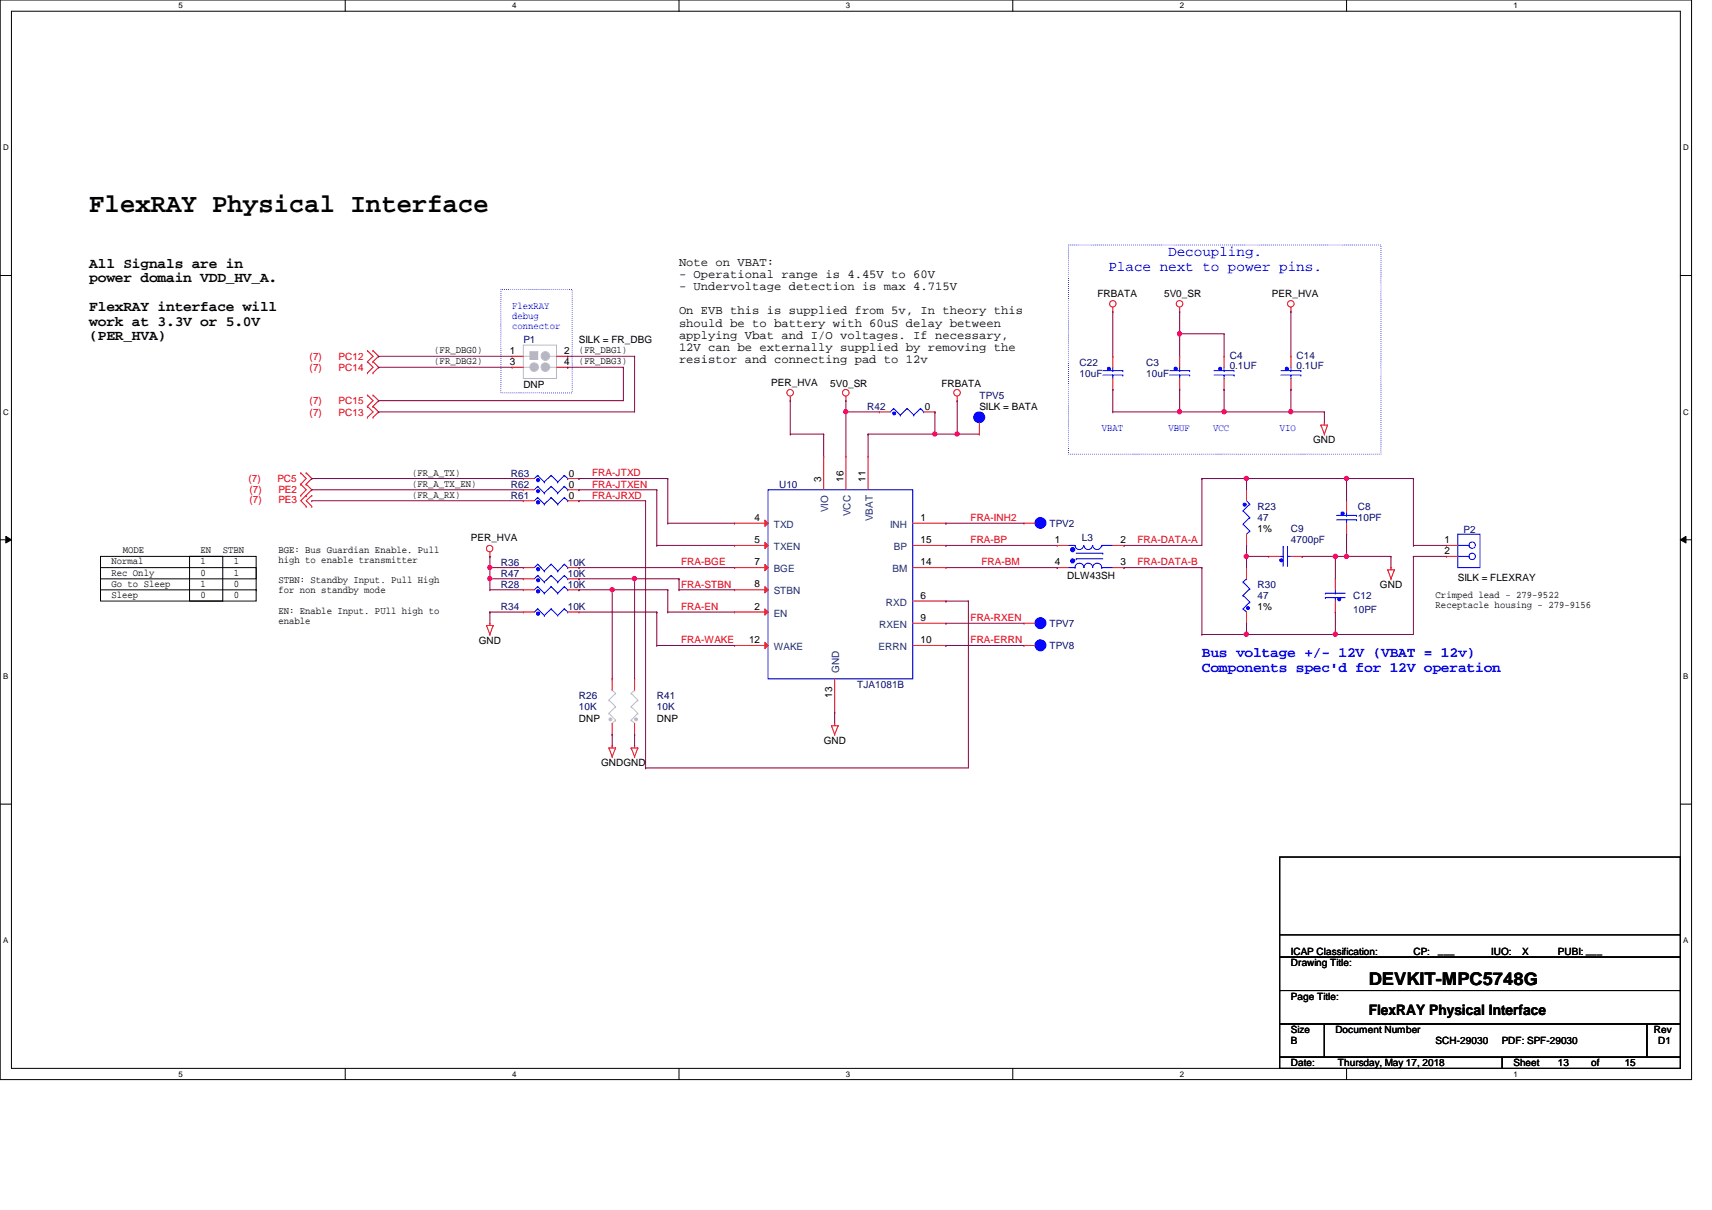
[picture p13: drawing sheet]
<svg xmlns="http://www.w3.org/2000/svg" width="297mm" height="210mm" viewBox="0 0 297 210" stroke-linecap="round" stroke-linejoin="round" font-family="sans-serif">
<defs><g id="words">
<text font-size="4.6" x="15.5" y="36.7">FlexRAY Physical Interface</text>
<text font-size="3" x="237.5" y="170.8">DEVKIT-MPC5748G</text>
<g font-size="2.5">
<text x="15.5" y="46.5">All Signals are in</text>
<text x="15.5" y="49">power domain VDD_HV_A.</text>
<text x="15.5" y="54">FlexRAY interface will</text>
<text x="15.5" y="56.5">work at 3.3V or 5.0V</text>
<text x="15.5" y="59">(PER_HVA)</text>
<text x="237.5" y="176.1">FlexRAY Physical Interface</text>
</g>
<g font-size="2.5" fill="#00f">
<text x="192.3" y="47">Place next to power pins.</text>
<text x="202.7" y="44.5">Decoupling.</text>
<text x="208.5" y="114">Bus voltage +/- 12V (VBAT = 12v)</text>
<text x="208.5" y="116.5">Components spec'd for 12V operation</text>
</g>
<g font-size="2.1">
<text x="117.8" y="46.1">Note on VBAT:</text>
<text x="117.8" y="48.2">- Operational range is 4.45V to 60V</text>
<text x="117.8" y="50.3">- Undervoltage detection is max 4.715V</text>
<text x="117.8" y="54.5">On EVB this is supplied from 5v, In theory this</text>
<text x="117.8" y="56.6">should be to battery with 60uS delay between</text>
<text x="117.8" y="58.8">applying Vbat and I/O voltages. If necessary,</text>
<text x="117.8" y="60.9">12V can be externally supplied by removing the</text>
<text x="117.8" y="63">resistor and connecting pad to 12v</text>
</g>
<g font-size="1.7" fill="#00f">
<text x="88.9" y="53.6">FlexRAY</text>
<text x="88.9" y="55.3">debug</text>
<text x="88.9" y="57">connector</text>
<text x="191.2" y="74.8">VBAT</text>
<text x="202.7" y="74.8">VBUF</text>
<text x="210.5" y="74.8">VCC</text>
<text x="222" y="74.8">VIO</text>
</g>
<g font-size="1.7">
<text x="190.4" y="51.6">FRBATA</text>
<text x="202" y="51.6">5V0_SR</text>
<text x="220.7" y="51.4">PER_HVA</text>
<text x="100.5" y="59.5">SILK = FR_DBG</text>
<text x="75.4" y="61.3">(FR_DBG0)</text>
<text x="75.4" y="63.2">(FR_DBG2)</text>
<text x="88.5" y="61.4">1</text>
<text x="88.5" y="63.3">3</text>
<text x="97.9" y="61.4">2</text>
<text x="97.9" y="63.3">4</text>
<text x="100.5" y="61.3">(FR_DBG1)</text>
<text x="100.5" y="63.2">(FR_DBG3)</text>
<text x="90.8" y="67.3">DNP</text>
<text x="133.8" y="66.9">PER_HVA</text>
<text x="144.1" y="67.1">5V0_SR</text>
<text x="160.5" y="71.1">0</text>
<text x="163.4" y="67.1">FRBATA</text>
<text x="169.9" y="71.1">SILK = BATA</text>
<text x="227.8" y="76.9">GND</text>
<text x="71.5" y="82.5">(FR_A_TX)</text>
<text x="98.7" y="82.7">0</text>
<text x="142.5" y="83.6" transform="rotate(-90 142.5 83.6)">3</text>
<text x="146.3" y="83.6" transform="rotate(-90 146.3 83.6)">16</text>
<text x="150.2" y="83.6" transform="rotate(-90 150.2 83.6)">11</text>
<text x="71.5" y="86.4">(FR_A_RX)</text>
<text x="71.5" y="84.4">(FR_A_TX_EN)</text>
<text x="98.7" y="84.6">0</text>
<text x="98.7" y="86.6">0</text>
<text x="81.7" y="93.9">PER_HVA</text>
<text x="130.9" y="90.3">4</text>
<text x="130.9" y="94.2">5</text>
<text x="159.7" y="90.3">1</text>
<text x="159.7" y="94.2">15</text>
<text x="183" y="94.2">1</text>
<text x="194.4" y="94.2">2</text>
<text x="218.2" y="92.4">1%</text>
<text x="250.6" y="94.2">1</text>
<text x="19.3" y="97.9">Normal</text>
<text x="19.3" y="101.8">Go to Sleep</text>
<text x="19.3" y="99.9">Rec Only</text>
<text x="21.3" y="96">MODE</text>
<text x="34.8" y="99.9">0</text>
<text x="34.8" y="96">EN</text>
<text x="34.8" y="97.9">1</text>
<text x="34.8" y="101.8">1</text>
<text x="38.6" y="96">STBN</text>
<text x="40.6" y="99.9">1</text>
<text x="40.6" y="97.9">1</text>
<text x="40.6" y="101.8">0</text>
<text x="48.3" y="96">BGE: Bus Guardian Enable. Pull</text>
<text x="48.3" y="97.7">high to enable transmitter</text>
<text x="48.3" y="101.2">STBN: Standby Input. Pull High</text>
<text x="130.9" y="98">7</text>
<text x="130.9" y="101.9">8</text>
<text x="159.7" y="98">14</text>
<text x="183" y="98">4</text>
<text x="185.2" y="100.5">DLW43SH</text>
<text x="194.4" y="98">3</text>
<text x="250.6" y="96.1">2</text>
<text x="252.9" y="100.8">SILK = FLEXRAY</text>
<text x="19.3" y="103.7">Sleep</text>
<text x="34.8" y="103.7">0</text>
<text x="40.6" y="103.7">0</text>
<text x="48.3" y="103">for non standby mode</text>
<text x="48.3" y="106.4">EN: Enable Input. PUll high to</text>
<text x="130.9" y="105.7">2</text>
<text x="159.7" y="103.8">6</text>
<text x="159.7" y="107.7">9</text>
<text x="218.2" y="105.9">1%</text>
<text x="239.4" y="102">GND</text>
<text x="249.1" y="103.7">Crimped lead - 279-9522</text>
<text x="249.1" y="105.5">Receptacle housing - 279-9156</text>
<text x="48.3" y="108.2">enable</text>
<text x="83.1" y="111.7">GND</text>
<text x="130" y="111.5">12</text>
<text x="159.7" y="111.5">10</text>
<text x="100.5" y="125.2">DNP</text>
<text x="114" y="125.2">DNP</text>
<text x="144.4" y="121.1" transform="rotate(-90 144.4 121.1)">13</text>
<text x="142.9" y="129">GND</text>
<text x="104.3" y="132.9">GNDGND</text>
<text x="224" y="167.6">Drawing Title:</text>
<text x="224" y="165.7">ICAP Classification:</text>
<text x="245.2" y="165.7">CP:</text>
<text x="249.5" y="165.5">___</text>
<text x="258.7" y="165.7">IUO:</text>
<text x="264.1" y="165.7">X</text>
<text x="270.3" y="165.7">PUBI: ___</text>
<text x="224" y="173.4">Page Title:</text>
<text x="224" y="179.2">Size</text>
<text x="231.7" y="179.2">Document Number</text>
<text x="286.9" y="179.2">Rev</text>
<text x="224" y="185">Date:</text>
<text x="224" y="181.1">B</text>
<text x="232.1" y="185">Thursday, May 17, 2018</text>
<text x="249.1" y="181.1">SCH-29030</text>
<text x="260.6" y="181.1">PDF: SPF-29030</text>
<text x="262.6" y="185">Sheet</text>
<text x="270.3" y="185">13</text>
<text x="276.1" y="185">of</text>
<text x="281.9" y="185">15</text>
<text x="287.7" y="181.1">D1</text>
</g>
<g font-size="1.7" fill="#000080">
<text x="90.8" y="59.5">P1</text>
<text x="187.3" y="63.4">C22</text>
<text x="187.3" y="65.3">10uF</text>
<text x="198.9" y="63.4">C3</text>
<text x="198.9" y="65.3">10uF</text>
<text x="213.4" y="62.2">C4</text>
<text x="213.4" y="64">0.1UF</text>
<text x="225" y="62.2">C14</text>
<text x="225" y="64">0.1UF</text>
<text x="150.4" y="71.1">R42</text>
<text x="169.9" y="69.2">TPV5</text>
<text x="88.6" y="82.7">R63</text>
<text x="88.6" y="84.6">R62</text>
<text x="88.6" y="86.6">R61</text>
<text x="135.2" y="84.6">U10</text>
<text x="218.2" y="88.5">R23</text>
<text x="235.6" y="88.5">C8</text>
<text x="182.1" y="91.4">TPV2</text>
<text x="187.7" y="93.9">L3</text>
<text x="218.2" y="90.4">47</text>
<text x="224" y="92.4">C9</text>
<text x="224" y="94.3">4700pF</text>
<text x="235.6" y="90.4">10PF</text>
<text x="253.9" y="92.5">P2</text>
<text x="86.9" y="100.1">R47</text>
<text x="86.9" y="98.1">R36</text>
<text x="98.5" y="100.1">10K</text>
<text x="98.5" y="98.1">10K</text>
<text x="86.9" y="105.9">R34</text>
<text x="86.9" y="102">R28</text>
<text x="98.5" y="105.9">10K</text>
<text x="98.5" y="102">10K</text>
<text x="218.2" y="102">R30</text>
<text x="218.2" y="103.9">47</text>
<text x="234.8" y="103.9">C12</text>
<text x="234.8" y="106.3">10PF</text>
<text x="182.1" y="112.6">TPV8</text>
<text x="182.1" y="108.8">TPV7</text>
<text x="148.7" y="119.4">TJA1081B</text>
<text x="100.5" y="121.3">R26</text>
<text x="100.5" y="123.2">10K</text>
<text x="114" y="121.3">R41</text>
<text x="114" y="123.2">10K</text>
</g>
<g font-size="1.7" fill="#f00">
<text x="53.7" y="62.4">(7)</text>
<text x="53.7" y="64.3">(7)</text>
<text x="58.8" y="62.4">PC12</text>
<text x="58.8" y="64.3">PC14</text>
<text x="53.7" y="70.1">(7)</text>
<text x="58.8" y="70.1">PC15</text>
<text x="53.7" y="72.1">(7)</text>
<text x="58.8" y="72.1">PC13</text>
<text x="43.1" y="83.7">(7)</text>
<text x="48.1" y="83.7">PC5</text>
<text x="102.7" y="82.6">FRA-JTXD</text>
<text x="43.3" y="85.6">(7)</text>
<text x="43.3" y="87.3">(7)</text>
<text x="48.3" y="85.6">PE2</text>
<text x="48.3" y="87.3">PE3</text>
<text x="102.7" y="86.5">FRA-JRXD</text>
<text x="102.7" y="84.6">FRA-JTXEN</text>
<text x="168.4" y="94.2">FRA-BP</text>
<text x="168.4" y="90.4">FRA-INH2</text>
<text x="197.4" y="94.2">FRA-DATA-A</text>
<text x="118.2" y="98.1">FRA-BGE</text>
<text x="118.2" y="101.9">FRA-STBN</text>
<text x="170.3" y="98.1">FRA-BM</text>
<text x="197.4" y="98.1">FRA-DATA-B</text>
<text x="118.2" y="105.8">FRA-EN</text>
<text x="168.4" y="107.7">FRA-RXEN</text>
<text x="118.2" y="111.6">FRA-WAKE</text>
<text x="168.4" y="111.6">FRA-ERRN</text>
</g>
<g font-size="1.7" fill="#004080">
<text x="143.7" y="88.9" transform="rotate(-90 143.7 88.9)">VIO</text>
<text x="147.6" y="89.5" transform="rotate(-90 147.6 89.5)">VCC</text>
<text x="134.2" y="91.6">TXD</text>
<text x="134.2" y="95.4">TXEN</text>
<text x="151.4" y="90.4" transform="rotate(-90 151.4 90.4)">VBAT</text>
<text x="154.4" y="91.6">INH</text>
<text x="155.1" y="95.4">BP</text>
<text x="134.2" y="99.3">BGE</text>
<text x="154.9" y="99.3">BM</text>
<text x="134.2" y="107">EN</text>
<text x="134.2" y="103.1">STBN</text>
<text x="153.7" y="105.1">RXD</text>
<text x="134.2" y="112.8">WAKE</text>
<text x="152.4" y="112.8">ERRN</text>
<text x="152.6" y="108.9">RXEN</text>
<text x="145.6" y="116.8" transform="rotate(-90 145.6 116.8)">GND</text>
</g>
<g font-size="1.4">
<text x="30.9" y="1.4">5</text>
<text x="88.9" y="1.4">4</text>
<text x="146.8" y="1.4">3</text>
<text x="204.7" y="1.4">2</text>
<text x="262.6" y="1.4">1</text>
<text x=".5" y="26.1">D</text>
<text x="292.1" y="26.1">D</text>
<text x=".5" y="71.9">C</text>
<text x="292.1" y="71.9">C</text>
<text x=".5" y="117.8">B</text>
<text x="292.1" y="117.8">B</text>
<text x=".5" y="163.6">A</text>
<text x="292.1" y="163.6">A</text>
<text x="30.9" y="186.8">5</text>
<text x="88.9" y="186.8">4</text>
<text x="146.8" y="186.8">3</text>
<text x="204.7" y="186.8">2</text>
<text x="262.6" y="186.8">1</text>
</g>
</g></defs>
<path d="M0 0h293.5v187.3h-293.5zM2 1.9h289.5v183.4h-289.5z" fill="none" stroke="#000" stroke-width=".17"/>
<g fill="#fff">
<path d="M30.9 .2h.8v1.5h-.8z"/>
<path d="M30.9 185.5h.8v1.6h-.8z"/>
</g>
<path d="M59.9 0v1.9M59.9 185.3v2" fill="none" stroke="#000" stroke-width=".17"/>
<g fill="#fff">
<path d="M88.9 .2h.7v1.5h-.7z"/>
<path d="M88.9 185.5h.7v1.6h-.7z"/>
</g>
<path d="M117.8 0v1.9M117.8 185.3v2" fill="none" stroke="#000" stroke-width=".17"/>
<g fill="#fff">
<path d="M146.8 .2h.7v1.5h-.7z"/>
<path d="M146.8 185.5h.7v1.6h-.7z"/>
</g>
<path d="M175.7 0v1.9M175.7 185.3v2" fill="none" stroke="#000" stroke-width=".17"/>
<g fill="#fff">
<path d="M204.7 .2h.7v1.5h-.7z"/>
<path d="M204.7 185.5h.7v1.6h-.7z"/>
</g>
<path d="M233.6 0v1.9M233.6 185.3v2" fill="none" stroke="#000" stroke-width=".17"/>
<g fill="#fff">
<path d="M262.6 .2h.8v1.5h-.8z"/>
<path d="M262.6 185.5h.8v1.6h-.8z"/>
<path d="M.5 24.8h1v1.6h-1z"/>
<path d="M292.1 24.8h.9v1.6h-.9z"/>
<path d="M.5 70.7h1v1.5h-1z"/>
<path d="M292.1 70.7h.9v1.5h-.9z"/>
</g>
<path d="M0 47.8h2M291.5 47.8h2" fill="none" stroke="#000" stroke-width=".17"/>
<g fill="#fff">
<path d="M.5 116.5h.9v1.6h-.9z"/>
<path d="M292.1 116.5h.8v1.6h-.8z"/>
</g>
<path d="M0 93.6h2M1 93l1 .6-1 .6zM291.5 93.6l1-.6v1.2zM291.5 93.6h2" fill="none" stroke="#000" stroke-width=".17"/>
<path d="M1 93l1 .6-1 .6zM291.5 93.6l1-.6v1.2z" fill="#000"/>
<g fill="#fff">
<path d="M.5 162.4h.9v1.5h-.9z"/>
<path d="M292.1 162.4h.8v1.5h-.8z"/>
</g>
<g fill="none" stroke="#000" stroke-width=".17">
<path d="M17.4 96.5h27v7.8h-27zM17.4 98.5h27v1.9h-27zM32.9 96.5h5.7v7.8h-5.7zM17.4 102.3h27M44.4 102.3h.1M0 139.5h2M291.5 139.5h2M222 148.7h69.5v17.3h-69.5zM222 166h69.5v5.8h-69.5zM222 171.8h69.5v5.8h-69.5zM222 177.6h7.8v5.8h-7.8zM222 162.2h69.5"/>
<path d="M229.8 177.6h55.9v5.8h-55.9zM285.7 177.6h5.8v5.8h-5.8zM291.5 162.2h.1M222 183.4h38.6v1.9h-38.6zM260.6 183.4h30.9v1.9h-30.9z"/>
</g>
<path d="M86.9 50.2h12.4v18h-12.4zM185.4 42.5h54.2v36.3h-54.2z" fill="none" stroke="#00f" stroke-width=".17" stroke-dasharray="0 .3"/>
<g fill="none" stroke="#f00" stroke-width=".17">
<path d="M193.1 54.1h.1M193.1 53.3v.8M204.7 54.1h.1M204.7 53.3v.8M224 54.1h.1M224 53.3v.8M63.8 60.8h.1M63.8 62.7h.1M63.8 64.7h.1M63.8 68.5h.1M63.8 70.5h.1M63.8 72.4h.1"/>
<path d="M63.8 60.8l.9 1-.9 .9M63.8 62.7l.9 1-.9 1M63.8 68.5l.9 1-.9 1M63.8 70.5l.9 1-.9 .9M64.7 62.7h.1M64.7 60.8h.1M64.7 64.7h.1M64.7 70.5h.1M64.7 68.5h.1M64.7 72.4h.1M64.7 60.8l1 1-1 .9M64.7 62.7l1 1-1 1"/>
<path d="M64.7 68.5l1 1-1 1M64.7 70.5l1 1-1 .9M137.1 69.5h.1M137.1 68.7v.8M146.8 69.5h.1M146.8 68.7v.8M166.1 69.5h.1M166.1 68.7v.8M229.2 73.7h.1M229.2 73.7h1.1M229.2 73.7l.6 1.6M229.8 73.4h.1"/>
<path d="M229.8 75.3h.1M229.8 73.4v.3M230.3 73.7h.1M230.3 73.7l-.5 1.6M52.2 82h.1M52.2 84h.1M52.2 85.9h.1M52.2 82l.9 1-.9 1M52.2 84l.9 1-.9 .9M53.1 84h.1M53.1 82h.1M53.1 85.9h.1"/>
<path d="M53.1 87.8h.1M53.1 82l1 1-1 1M53.1 84l1 1-1.9 1.9 .9 .9M54.1 85.9h.1M54.1 87.8h.1M54.1 85.9l-1 1 1 .9M85 96.5h.1M85 95.8v.7M240.8 98.8h.1M240.8 98.8h1.1M240.8 98.8l.5 1.6M241.3 98.5h.1"/>
<path d="M241.3 98.5v.3M241.9 98.8h.1M241.9 98.8l-.6 1.6M84.4 108.5h.1M84.4 108.5h1.2M84.4 108.5l.6 1.6M85 108.1h.1M85 110.1h.1M85 108.1v.4M85.6 108.5h.1M85.6 108.5l-.6 1.6M241.3 100.4h.1"/>
<path d="M105.7 129.8h.1M105.7 129.8h1.1M105.7 129.8l.5 1.5M106.2 129.4h.1M106.2 131.3h.1M106.2 129.4v.4M106.8 129.8h.1M106.8 129.8l-.6 1.5M109.5 129.8h.1M109.5 129.8h1.2M109.5 129.8l.6 1.5M110.1 129.4h.1"/>
<path d="M110.1 131.3h.1M110.1 129.4v.4M110.7 129.8h.1M110.7 129.8l-.6 1.5M144.3 125.9h.1M144.3 125.9h1.1M144.3 125.9l.5 1.5M144.8 125.5h.1M144.8 127.4h.1M144.8 125.5v.4M145.4 125.9h.1M145.4 125.9l-.6 1.5"/>
<circle cx="193.1" cy="52.7" r=".56"/>
<circle cx="204.7" cy="52.7" r=".56"/>
<circle cx="224" cy="52.7" r=".56"/>
<circle cx="137.1" cy="68.1" r=".57"/>
<circle cx="146.7" cy="68.1" r=".57"/>
<circle cx="166" cy="68.1" r=".57"/>
<circle cx="85" cy="95.2" r=".56"/>
</g>
<path d="M93.3 105.6h.1M93.3 105.6l-.6 .6M93.3 105.6l1.1 1.2M94.4 106.8h.1M95.6 105.6h.1M95.6 105.6l-1.2 1.2M95.6 105.6l1.2 1.2M96.8 106.8h.1M97.9 105.6h.1M97.9 105.6l-1.1 1.2M97.9 105.6l.6 .6M98.5 106.2h.1" fill="none" stroke="#00f" stroke-width=".17"/>
<circle cx="93.4" cy="106.4" r=".29" fill="#00f"/>
<g fill="none" stroke="#00f" stroke-width=".17">
<path d="M191.3 65.1h3.5M191.3 64.3h3.5M193.1 65.1h.1M193.1 65.1v.6M194.8 65.1h.1M194.8 64.3h.1"/>
<circle cx="93.4" cy="106.4" r=".29"/>
</g>
<path d="M90.8 106.2h.1M90.8 106.2h1.9M98.5 106.2h2M100.5 106.2h.1" fill="none" stroke="#f00" stroke-width=".17"/>
<circle cx="192.4" cy="64" r=".27" fill="#00f"/>
<g fill="none" stroke="#00f" stroke-width=".17">
<path d="M193.1 64.3h.1M193.1 63.7v.6"/>
<circle cx="192.4" cy="64" r=".27"/>
</g>
<path d="M193.1 61.8h.1M193.1 67.6h.1M193.1 61.8v1.9M193.1 65.7v1.9" fill="none" stroke="#f00" stroke-width=".17"/>
<circle cx="169.9" cy="72.4" r=".95" fill="#00f"/>
<circle cx="169.9" cy="72.4" r=".95" fill="none" stroke="#00f" stroke-width=".17"/>
<path d="M169.9 75.3h.1M169.9 73.4v1.9" fill="none" stroke="#f00" stroke-width=".17"/>
<path d="M110.1 119.7h.1M110.1 119.7l-.6 .6M109.5 124.9h.1M109.5 122.6h.1M109.5 120.3h.1M109.5 124.9l.6 .6M109.5 122.6l1.2 1.1M109.5 120.3l1.2 1.2M110.7 123.7h.1M110.7 121.5h.1M110.7 123.7l-1.2 1.2M110.7 121.5l-1.2 1.1" fill="none" stroke="#c0c0c0" stroke-width=".17"/>
<circle cx="110.4" cy="124.8" r=".26" fill="#c0c0c0"/>
<circle cx="110.4" cy="124.8" r=".26" fill="none" stroke="#c0c0c0" stroke-width=".17"/>
<path d="M110.1 117.8h.1M110.1 117.8v1.9M110.1 127.4h.1M110.1 125.5v1.9" fill="none" stroke="#f00" stroke-width=".17"/>
<circle cx="180.5" cy="90.7" r=".95" fill="#00f"/>
<g fill="none" stroke="#00f" stroke-width=".17">
<path d="M222.6 94.8h.1M222.6 94.8v3.5M223.4 94.8h.1M223.4 96.5h.1M223.4 94.8v3.5M223.4 96.5h.6"/>
<circle cx="180.5" cy="90.7" r=".95"/>
</g>
<path d="M177.7 90.8h.1M177.7 90.8h1.9" fill="none" stroke="#f00" stroke-width=".17"/>
<circle cx="222.3" cy="97.2" r=".27" fill="#00f"/>
<g fill="none" stroke="#00f" stroke-width=".17">
<path d="M202.9 65.1h3.5M202.9 64.3h3.5M204.7 65.1h.1M204.7 65.1v.6M206.4 65.1h.1M206.4 64.3h.1M222 96.5h.6M222.6 96.5h.1"/>
<circle cx="222.3" cy="97.2" r=".27"/>
</g>
<path d="M220.1 96.5h.1M220.1 96.5h1.9M224 96.5h1.9M225.9 96.5h.1" fill="none" stroke="#f00" stroke-width=".17"/>
<circle cx="204" cy="64" r=".29" fill="#00f"/>
<g fill="none" stroke="#00f" stroke-width=".17">
<path d="M204.7 64.3h.1M204.7 63.7v.6"/>
<circle cx="204" cy="64" r=".29"/>
</g>
<path d="M204.7 61.8h.1M204.7 67.6h.1M204.7 61.8v1.9M204.7 65.7v1.9" fill="none" stroke="#f00" stroke-width=".17"/>
<path d="M90.8 59.9h5.8v5.8h-5.8zM90.8 61.8h.1M90.8 63.7h.1M90.8 61.8h1.9M90.8 63.7h1.9M94.7 61.8h.1M94.7 63.7h.1M94.7 61.8h1.9M94.7 63.7h1.9" fill="none" stroke="#c0c0c0" stroke-width=".17"/>
<path d="M91.9 61h1.4v1.4h-1.4z" fill-rule="evenodd" fill="#c0c0c0"/>
<path d="M91.9 61h1.4v1.4h-1.4z" fill="none" stroke="#c0c0c0" stroke-width=".17"/>
<circle cx="92.7" cy="63.7" r=".75" fill="#c0c0c0"/>
<circle cx="92.7" cy="63.7" r=".75" fill="none" stroke="#c0c0c0" stroke-width=".17"/>
<circle cx="94.6" cy="61.8" r=".75" fill="#c0c0c0"/>
<circle cx="94.6" cy="61.8" r=".75" fill="none" stroke="#c0c0c0" stroke-width=".17"/>
<circle cx="94.6" cy="63.7" r=".75" fill="#c0c0c0"/>
<g fill="none" stroke="#c0c0c0" stroke-width=".17">
<path d="M106.2 119.7h.1M106.2 119.7l.6 .6M105.7 123.7h.1M105.7 121.5h.1M105.7 123.7l1.1 1.2M105.7 121.5l1.1 1.1M106.8 124.9h.1M106.8 122.6h.1M106.8 120.3h.1M106.8 124.9l-.6 .6M106.8 122.6l-1.1 1.1M106.8 120.3l-1.1 1.2"/>
<circle cx="94.6" cy="63.7" r=".75"/>
</g>
<path d="M88.9 61.8h.1M88.9 63.7h.1M88.9 61.8h1.9M88.9 63.7h1.9M96.6 61.8h1.9M96.6 63.7h1.9M98.5 61.8h.1M98.5 63.7h.1" fill="none" stroke="#f00" stroke-width=".17"/>
<circle cx="105.9" cy="124.8" r=".26" fill="#c0c0c0"/>
<circle cx="105.9" cy="124.8" r=".26" fill="none" stroke="#c0c0c0" stroke-width=".17"/>
<path d="M106.2 117.8h.1M106.2 117.8v1.9M106.2 127.4h.1M106.2 125.5v1.9" fill="none" stroke="#f00" stroke-width=".17"/>
<g fill="none" stroke="#00f" stroke-width=".17">
<path d="M185.4 98.5h1.1M185.4 94.6h1.1M186.1 95.2h.1M186.5 98.5h.1M186.5 98.5a.76 .76 0 0 1 .8-.8 .76 .76 0 0 1 .7 .8M186.5 94.6a.76 .76 0 0 0 .8 .7 .76 .76 0 0 0 .7-.7M186.5 94.6h.1M186.7 96.9h.1M186.7 96h4.6M186.7 96.9h4.6M188.1 98.5a.74 .74 0 0 1 .7-.8 .74 .74 0 0 1 .8 .8M188.1 94.6a.74 .74 0 0 0 .7 .7 .74 .74 0 0 0 .8-.7"/>
<path d="M189.6 98.5a.76 .76 0 0 1 .8-.8 .76 .76 0 0 1 .7 .8M189.6 94.6a.76 .76 0 0 0 .8 .7 .76 .76 0 0 0 .7-.7M191.2 98.5h.1M191.2 94.6h.1M191.2 98.5h1.9M191.2 94.6h1.9M191.3 96h.1"/>
</g>
<circle cx="186.1" cy="97.3" r=".37" fill="#00f"/>
<circle cx="186.1" cy="97.3" r=".37" fill="none" stroke="#00f" stroke-width=".17"/>
<circle cx="186.1" cy="95.4" r=".37" fill="#00f"/>
<g fill="none" stroke="#00f" stroke-width=".17">
<path d="M215.7 88.6h.1M215.7 90.9h.1M215.7 88.6l1.1 1.2M215.7 90.9l1.1 1.2M216.3 92.7h.1M216.3 86.9l.5 .6M216.8 87.5h.1M216.8 89.8h.1M216.8 92.1h.1M216.8 87.5l-1.1 1.1M216.8 89.8l-1.1 1.1M216.8 92.1l-.5 .6"/>
<circle cx="186.1" cy="95.4" r=".37"/>
</g>
<path d="M183.4 94.6h.1M183.4 98.5h.1M183.4 94.6h2M183.4 98.5h2M193.1 94.6h1.9M193.1 98.5h1.9M195 94.6h.1M195 98.5h.1" fill="none" stroke="#f00" stroke-width=".17"/>
<circle cx="216" cy="87.5" r=".27" fill="#00f"/>
<g fill="none" stroke="#00f" stroke-width=".17">
<path d="M93.3 82.5h.1M93.3 82.5l-.6 .5M93.3 82.5l1.1 1.1M94.4 83.6h.1M95.6 82.5h.1M95.6 82.5l-1.2 1.1M95.6 82.5l1.2 1.1M96.8 83.6h.1M97.9 82.5h.1M97.9 82.5l-1.1 1.1M97.9 82.5l.6 .5M98.5 83h.1"/>
<circle cx="216" cy="87.5" r=".27"/>
</g>
<path d="M216.3 85h.1M216.3 94.6h.1M216.3 85v1.9M216.3 92.7v1.9" fill="none" stroke="#f00" stroke-width=".17"/>
<circle cx="93.4" cy="83.3" r=".29" fill="#00f"/>
<circle cx="93.4" cy="83.3" r=".29" fill="none" stroke="#00f" stroke-width=".17"/>
<path d="M90.8 83h.1M90.8 83h1.9M98.5 83h2M100.5 83h.1" fill="none" stroke="#f00" stroke-width=".17"/>
<circle cx="180.5" cy="111.9" r=".95" fill="#00f"/>
<g fill="none" stroke="#00f" stroke-width=".17">
<path d="M215.7 105.6h.1M215.7 103.3h.1M215.7 101h.1M215.7 105.6l.6 .6M215.7 103.3l1.1 1.1M215.7 101l1.1 1.2M216.3 100.4h.1M216.3 100.4l-.6 .6M216.8 104.4h.1M216.8 102.2h.1M216.8 104.4l-1.1 1.2M216.8 102.2l-1.1 1.1"/>
<circle cx="180.5" cy="111.9" r=".95"/>
</g>
<path d="M177.7 112h.1M177.7 112h1.9" fill="none" stroke="#f00" stroke-width=".17"/>
<circle cx="216.5" cy="105.5" r=".26" fill="#00f"/>
<g fill="none" stroke="#00f" stroke-width=".17">
<path d="M210.6 65.1h3.5M210.6 64.3h3.5M212.4 65.1h.1M212.4 65.1v.6M214.1 65.1h.1M214.1 64.3h.1"/>
<circle cx="216.5" cy="105.5" r=".26"/>
</g>
<path d="M216.3 98.5h.1M216.3 98.5v1.9M216.3 108.1h.1M216.3 106.2v1.9" fill="none" stroke="#f00" stroke-width=".17"/>
<circle cx="211.7" cy="64" r=".27" fill="#00f"/>
<g fill="none" stroke="#00f" stroke-width=".17">
<path d="M212.4 64.3h.1M212.4 63.7v.6"/>
<circle cx="211.7" cy="64" r=".27"/>
</g>
<path d="M212.4 61.8h.1M212.4 67.6h.1M212.4 61.8v1.9M212.4 65.7v1.9" fill="none" stroke="#f00" stroke-width=".17"/>
<circle cx="180.5" cy="108.1" r=".95" fill="#00f"/>
<g fill="none" stroke="#00f" stroke-width=".17">
<path d="M231.9 90.2h3.5M231.9 89.4h3.5M233.6 90.2h.1M233.6 90.2v.6M235.4 90.2h.1M235.4 89.4h.1"/>
<circle cx="180.5" cy="108.1" r=".95"/>
</g>
<path d="M177.7 108.1h.1M177.7 108.1h1.9" fill="none" stroke="#f00" stroke-width=".17"/>
<circle cx="232.9" cy="89.1" r=".29" fill="#00f"/>
<g fill="none" stroke="#00f" stroke-width=".17">
<path d="M93.3 84.4h.1M93.3 84.4l-.6 .6M93.3 84.4l1.1 1.1M94.4 85.5h.1M95.6 84.4h.1M95.6 84.4l-1.2 1.1M95.6 84.4l1.2 1.1M96.8 85.5h.1M97.9 84.4h.1M97.9 84.4l-1.1 1.1M97.9 84.4l.6 .6M98.5 85h.1"/>
<path d="M233.6 89.4h.1M233.6 88.8v.6"/>
<circle cx="232.9" cy="89.1" r=".29"/>
</g>
<path d="M233.6 86.9h.1M233.6 92.7h.1M233.6 86.9v1.9M233.6 90.8v1.9" fill="none" stroke="#f00" stroke-width=".17"/>
<circle cx="93.4" cy="85.2" r=".27" fill="#00f"/>
<g fill="none" stroke="#00f" stroke-width=".17">
<path d="M230 102.9h.1M230 103.7h.1M230 102.9h3.4M230 103.7h3.4M231.7 102.9h.1M231.7 102.3v.6"/>
<circle cx="93.4" cy="85.2" r=".27"/>
</g>
<path d="M90.8 85h.1M90.8 85h1.9M98.5 85h2M100.5 85h.1" fill="none" stroke="#f00" stroke-width=".17"/>
<circle cx="232.3" cy="103.9" r=".27" fill="#00f"/>
<g fill="none" stroke="#00f" stroke-width=".17">
<path d="M155.1 70.9h.1M155.1 70.9l-.6 .6M155.1 70.9l1.1 1.1M156.2 72h.1M157.4 70.9h.1M157.4 70.9l-1.2 1.1M157.4 70.9l1.1 1.1M158.5 72h.1M159.7 70.9h.1M159.7 70.9l-1.2 1.1M159.7 70.9l.6 .6M160.3 71.5h.1"/>
<path d="M231.7 103.7h.1M231.7 103.7v.6"/>
<circle cx="232.3" cy="103.9" r=".27"/>
</g>
<path d="M231.7 106.2h.1M231.7 100.4h.1M231.7 100.4v1.9M231.7 104.3v1.9" fill="none" stroke="#f00" stroke-width=".17"/>
<circle cx="155.1" cy="71.7" r=".26" fill="#00f"/>
<g fill="none" stroke="#00f" stroke-width=".17">
<path d="M93.3 99.8h.1M93.3 99.8l-.6 .6M93.3 99.8l1.1 1.2M95.6 99.8h.1M95.6 99.8l-1.2 1.2M95.6 99.8l1.2 1.2M97.9 99.8h.1M97.9 99.8l-1.1 1.2M97.9 99.8l.6 .6M94.4 101h.1M96.8 101h.1M98.5 100.4h.1"/>
<circle cx="155.1" cy="71.7" r=".26"/>
</g>
<path d="M152.6 71.5h.1M152.6 71.5h1.9M160.3 71.5h1.9M162.2 71.5h.1" fill="none" stroke="#f00" stroke-width=".17"/>
<circle cx="93.4" cy="100.7" r=".27" fill="#00f"/>
<g fill="none" stroke="#00f" stroke-width=".17">
<path d="M93.3 86.3h.1M93.3 86.3l-.6 .6M93.3 86.3l1.1 1.2M94.4 87.5h.1M95.6 86.3h.1M95.6 86.3l-1.2 1.2M95.6 86.3l1.2 1.2M96.8 87.5h.1M97.9 86.3h.1M97.9 86.3l-1.1 1.2M97.9 86.3l.6 .6M98.5 86.9h.1"/>
<circle cx="93.4" cy="100.7" r=".27"/>
</g>
<path d="M90.8 100.4h.1M90.8 100.4h1.9M98.5 100.4h2M100.5 100.4h.1" fill="none" stroke="#f00" stroke-width=".17"/>
<circle cx="93.4" cy="87.1" r=".29" fill="#00f"/>
<g fill="none" stroke="#00f" stroke-width=".17">
<path d="M133.3 85h25.1v32.8h-25.1z"/>
<circle cx="93.4" cy="87.1" r=".29"/>
</g>
<path d="M90.8 86.9h.1M90.8 86.9h1.9M98.5 86.9h2M100.5 86.9h.1M158.4 90.8h5.7M164.1 90.8h.1" fill="none" stroke="#f00" stroke-width=".17"/>
<path d="M132.7 105.6l.6 .6-.6 .5z" fill="#f00"/>
<path d="M142.9 79.2h.1M142.9 79.2v5.8M127.5 106.2h.1M127.5 106.2h5.8M132.7 105.6l.6 .6-.6 .5z" fill="none" stroke="#f00" stroke-width=".17"/>
<path d="M132.7 90.2l.6 .6-.6 .5z" fill="#f00"/>
<path d="M127.5 90.8h.1M127.5 90.8h5.8M132.7 90.2l.6 .6-.6 .5z" fill="none" stroke="#f00" stroke-width=".17"/>
<path d="M132.7 94.1l.6 .5-.6 .6z" fill="#f00"/>
<path d="M127.5 94.6h.1M127.5 94.6h5.8M132.7 94.1l.6 .5-.6 .6zM158.4 104.3h5.7M164.1 104.3h.1" fill="none" stroke="#f00" stroke-width=".17"/>
<path d="M132.7 97.9l.6 .6-.6 .5z" fill="#f00"/>
<path d="M127.5 98.5h.1M127.5 98.5h5.8M132.7 97.9l.6 .6-.6 .5z" fill="none" stroke="#f00" stroke-width=".17"/>
<path d="M132.7 101.8l.6 .5-.6 .6z" fill="#f00"/>
<path d="M150.6 79.2h.1M150.6 79.2v5.8M127.5 102.3h.1M127.5 102.3h5.8M132.7 101.8l.6 .5-.6 .6zM158.4 108.1h5.7M158.4 112h5.7M164.1 108.1h.1M164.1 112h.1" fill="none" stroke="#f00" stroke-width=".17"/>
<path d="M132.7 111.4l.6 .6-.6 .5z" fill="#f00"/>
<g fill="none" stroke="#f00" stroke-width=".17">
<path d="M146.8 79.2h.1M146.8 79.2v5.8M158.4 98.5h5.7M158.4 94.6h5.7M164.1 98.5h.1M164.1 94.6h.1M251 94.6h.1M251 96.5h.1M251 94.6h1.9M251 96.5h1.9M127.5 112h.1M127.5 112h5.8"/>
<path d="M132.7 111.4l.6 .6-.6 .5zM144.8 117.8v5.8M144.8 123.6h.1"/>
</g>
<g fill="none" stroke="#00f" stroke-width=".17">
<path d="M222.2 65.1h3.5M222.2 64.3h3.5M224 65.1h.1M224 65.1v.6M225.7 65.1h.1M225.7 64.3h.1M252.9 92.7h3.9v5.8h-3.9zM252.9 94.6h2M252.9 96.5h2M254.9 94.6h.1M254.9 96.5h.1"/>
<circle cx="255.4" cy="96.5" r=".56"/>
<circle cx="255.4" cy="94.6" r=".56"/>
</g>
<circle cx="223.3" cy="64" r=".29" fill="#00f"/>
<g fill="none" stroke="#00f" stroke-width=".17">
<path d="M224 64.3h.1M224 63.7v.6M93.3 101.8h.1M93.3 101.8l-.6 .5M93.3 101.8l1.1 1.1M94.4 102.9h.1M95.6 101.8h.1M95.6 101.8l-1.2 1.1M95.6 101.8l1.2 1.1M96.8 102.9h.1M97.9 101.8h.1M97.9 101.8l-1.1 1.1"/>
<path d="M97.9 101.8l.6 .5M98.5 102.3h.1"/>
<circle cx="223.3" cy="64" r=".29"/>
</g>
<path d="M224 61.8h.1M224 67.6h.1M224 61.8v1.9M224 65.7v1.9" fill="none" stroke="#f00" stroke-width=".17"/>
<circle cx="93.4" cy="102.6" r=".29" fill="#00f"/>
<g fill="none" stroke="#00f" stroke-width=".17">
<path d="M93.3 97.9h.1M93.3 97.9l-.6 .6M93.3 97.9l1.1 1.2M94.4 99.1h.1M95.6 97.9h.1M95.6 97.9l-1.2 1.2M95.6 97.9l1.2 1.2M96.8 99.1h.1M97.9 97.9h.1M97.9 97.9l-1.1 1.2M97.9 97.9l.6 .6M98.5 98.5h.1"/>
<circle cx="93.4" cy="102.6" r=".29"/>
</g>
<path d="M90.8 102.3h.1M90.8 102.3h1.9M98.5 102.3h2M100.5 102.3h.1" fill="none" stroke="#f00" stroke-width=".17"/>
<circle cx="93.4" cy="98.7" r=".29" fill="#00f"/>
<circle cx="93.4" cy="98.7" r=".29" fill="none" stroke="#00f" stroke-width=".17"/>
<path d="M90.8 98.5h.1M90.8 98.5h1.9M98.5 98.5h2M100.5 98.5h.1" fill="none" stroke="#f00" stroke-width=".17"/>
<g fill="none" stroke="#800040" stroke-width=".17">
<path d="M137.1 75.3h.1M137.1 69.5h.1M137.1 75.3h5.8M137.1 69.5v5.8M146.8 71.5h.1M146.8 69.5h.1M146.8 69.5v9.7M150.6 75.3h.1M150.6 75.3h11.6M150.6 75.3v3.9M229.8 71.5h.1M229.8 71.5v1.9"/>
<path d="M54.1 83h.1M54.1 85h.1M54.1 86.9h.1M54.1 83h36.7M54.1 86.9h36.7M54.1 85h36.7M85 98.5h.1M85 98.5h5.8M85 98.5v3.8M100.5 86.9h.1M100.5 98.5h.1M100.5 83h.1"/>
<path d="M100.5 85h.1M100.5 83h15.4M100.5 86.9h11.5M100.5 85h13.5M100.5 98.5h27M112 86.9h.1M112 86.9v46.3M114 94.6h.1M114 85h.1M114 94.6h13.5M114 85v9.6M115.9 83h.1"/>
<path d="M115.9 90.8h.1M115.9 83v7.8M115.9 90.8h11.6M164.1 94.6h.1M164.1 90.8h.1M164.1 94.6h19.3M164.1 90.8h13.6M164.1 98.5h19.3M183.4 98.5h.1M195 98.5h.1M195 94.6h.1M195 94.6h13.5"/>
<path d="M195 98.5h13.5M85 106.2h.1M85 102.3h.1M85 100.4h.1M85 106.2h5.8M85 100.4h5.8M85 102.3h5.8M85 106.2v1.9M100.5 100.4h.1M100.5 102.3h.1M100.5 106.2h13.5M100.5 100.4h9.6"/>
<path d="M100.5 102.3h5.7M114 106.2h.1M164.1 104.3h.1M164.1 108.1h.1M164.1 112h.1M164.1 104.3h3.9M164.1 108.1h13.6M164.1 112h13.6M168 104.3h.1M168 104.3v28.9h-56M112 133.2h.1"/>
</g>
<circle cx="85" cy="100.4" r=".38" fill="#f0f"/>
<circle cx="85" cy="100.4" r=".38" fill="none" stroke="#f0f" stroke-width=".17"/>
<circle cx="85" cy="98.4" r=".37" fill="#f0f"/>
<circle cx="85" cy="98.4" r=".37" fill="none" stroke="#f0f" stroke-width=".17"/>
<g fill="none" stroke="#800040" stroke-width=".17">
<path d="M193.1 54.1h.1M193.1 54.1v7.7M204.7 54.1h.1M204.7 54.1v3.8M142.9 75.3h.1M142.9 75.3v3.9M193.1 67.6h.1M193.1 71.5h.1M193.1 67.6v3.9M204.7 67.6h.1M204.7 67.6v3.9h-11.6M224 71.5h.1"/>
<path d="M224 71.5h5.8"/>
</g>
<circle cx="204.6" cy="71.4" r=".38" fill="#f0f"/>
<circle cx="204.6" cy="71.4" r=".38" fill="none" stroke="#f0f" stroke-width=".17"/>
<path d="M204.7 57.9h.1M204.7 57.9h7.7" fill="none" stroke="#800040" stroke-width=".17"/>
<circle cx="204.6" cy="57.9" r=".38" fill="#f0f"/>
<circle cx="204.6" cy="57.9" r=".38" fill="none" stroke="#f0f" stroke-width=".17"/>
<path d="M204.7 57.9h.1M204.7 57.9v3.9M212.4 57.9h.1M212.4 57.9v3.9M204.7 71.5h.1M204.7 71.5h19.3M212.4 67.6h.1M212.4 71.5h.1M212.4 67.6v3.9" fill="none" stroke="#800040" stroke-width=".17"/>
<circle cx="223.9" cy="71.4" r=".38" fill="#f0f"/>
<circle cx="223.9" cy="71.4" r=".38" fill="none" stroke="#f0f" stroke-width=".17"/>
<circle cx="212.4" cy="71.4" r=".38" fill="#f0f"/>
<circle cx="212.4" cy="71.4" r=".38" fill="none" stroke="#f0f" stroke-width=".17"/>
<g fill="none" stroke="#800040" stroke-width=".17">
<path d="M224 54.1h.1M224 54.1v7.7M65.7 63.7h.1M65.7 61.8h.1M65.7 69.5h.1M65.7 71.5h.1M65.7 63.7h23.2M65.7 61.8h23.2M98.5 63.7h.1M98.5 61.8h.1M98.5 63.7h9.7M98.5 61.8h11.6"/>
<path d="M108.2 63.7h.1M108.2 63.7v5.8h-42.5M110.1 61.8h.1M110.1 61.8v9.7h-44.4M224 67.6h.1M224 67.6v3.9M85 96.5h.1M85 96.5v2M216.3 96.5h.1M216.3 83h.1M216.3 83v2M216.3 96.5v2"/>
<path d="M216.3 96.5h3.8M225.9 96.5h.1M225.9 96.5h5.8M233.6 92.7h.1M233.6 92.7v3.8M241.3 96.5h.1M241.3 96.5v2M245.2 94.6h.1M245.2 94.6h5.8M208.5 110.1h.1M208.5 110.1h7.8"/>
</g>
<circle cx="233.6" cy="96.5" r=".38" fill="#f0f"/>
<circle cx="233.6" cy="96.5" r=".38" fill="none" stroke="#f0f" stroke-width=".17"/>
<path d="M216.3 110.1h.1M231.7 106.2h.1M231.7 106.2v3.9h-15.4" fill="none" stroke="#800040" stroke-width=".17"/>
<circle cx="231.7" cy="110" r=".38" fill="#f0f"/>
<circle cx="231.7" cy="110" r=".38" fill="none" stroke="#f0f" stroke-width=".17"/>
<circle cx="216.2" cy="110" r=".38" fill="#f0f"/>
<circle cx="216.2" cy="110" r=".38" fill="none" stroke="#f0f" stroke-width=".17"/>
<path d="M216.3 83h.1M216.3 83h17.3" fill="none" stroke="#800040" stroke-width=".17"/>
<circle cx="233.6" cy="83" r=".37" fill="#f0f"/>
<circle cx="233.6" cy="83" r=".37" fill="none" stroke="#f0f" stroke-width=".17"/>
<circle cx="216.2" cy="83" r=".37" fill="#f0f"/>
<circle cx="216.2" cy="83" r=".37" fill="none" stroke="#f0f" stroke-width=".17"/>
<path d="M216.3 94.6h.1M216.3 94.6v1.9M245.2 83h.1M245.2 83v11.6" fill="none" stroke="#800040" stroke-width=".17"/>
<circle cx="216.2" cy="96.5" r=".38" fill="#f0f"/>
<circle cx="216.2" cy="96.5" r=".38" fill="none" stroke="#f0f" stroke-width=".17"/>
<g fill="none" stroke="#800040" stroke-width=".17">
<path d="M208.5 98.5h.1M208.5 83h.1M208.5 83h7.8M208.5 83v11.6M208.5 98.5v11.6M231.7 96.5h.1M231.7 96.5h9.6M233.6 83h.1M233.6 96.5h.1M233.6 83v3.9M233.6 83h11.6M245.2 96.5h.1"/>
<path d="M245.2 96.5h5.8M245.2 96.5v13.6h-13.5M216.3 108.1h.1M216.3 108.1v2M231.7 110.1h.1"/>
</g>
<circle cx="231.7" cy="96.5" r=".38" fill="#f0f"/>
<circle cx="231.7" cy="96.5" r=".38" fill="none" stroke="#f0f" stroke-width=".17"/>
<path d="M162.2 71.5h.1M162.2 71.5v3.8M231.7 96.5h.1M231.7 96.5v3.9" fill="none" stroke="#800040" stroke-width=".17"/>
<circle cx="162.2" cy="75.3" r=".37" fill="#f0f"/>
<circle cx="162.2" cy="75.3" r=".37" fill="none" stroke="#f0f" stroke-width=".17"/>
<path d="M162.2 75.3h.1M166.1 69.5h.1M166.1 69.5v5.8h-3.9" fill="none" stroke="#800040" stroke-width=".17"/>
<circle cx="166" cy="75.3" r=".37" fill="#f0f"/>
<circle cx="166" cy="75.3" r=".37" fill="none" stroke="#f0f" stroke-width=".17"/>
<path d="M166.1 75.3h.1M166.1 75.3h3.8M106.2 102.3h.1M106.2 102.3v15.5M106.2 102.3h9.7M115.9 102.3h.1" fill="none" stroke="#800040" stroke-width=".17"/>
<circle cx="106.2" cy="102.3" r=".37" fill="#f0f"/>
<circle cx="106.2" cy="102.3" r=".37" fill="none" stroke="#f0f" stroke-width=".17"/>
<path d="M110.1 100.4h.1M110.1 100.4v17.4M110.1 100.4h7.7M117.8 100.4h.1" fill="none" stroke="#800040" stroke-width=".17"/>
<circle cx="110.1" cy="100.4" r=".38" fill="#f0f"/>
<circle cx="110.1" cy="100.4" r=".38" fill="none" stroke="#f0f" stroke-width=".17"/>
<path d="M146.8 71.5h.1M146.8 71.5h5.8M106.2 127.4h.1M106.2 127.4v2M110.1 127.4h.1M110.1 127.4v2" fill="none" stroke="#800040" stroke-width=".17"/>
<circle cx="146.7" cy="71.4" r=".38" fill="#f0f"/>
<circle cx="146.7" cy="71.4" r=".38" fill="none" stroke="#f0f" stroke-width=".17"/>
<g fill="none" stroke="#800040" stroke-width=".17">
<path d="M114 112h.1M114 106.2h.1M114 112h13.5M114 106.2v5.8M115.9 106.2h.1M115.9 102.3h.1M115.9 106.2h11.6M115.9 102.3v3.9M117.8 102.3h.1M117.8 100.4h.1M117.8 102.3h9.7M117.8 100.4v1.9"/>
<path d="M144.8 123.6h.1M144.8 123.6v1.9"/>
</g>
<circle cx="85" cy="100.4" r=".38" fill="#f0f"/>
<circle cx="85" cy="100.4" r=".38" fill="none" stroke="#f0f" stroke-width=".17"/>
<circle cx="85" cy="98.4" r=".37" fill="#f0f"/>
<circle cx="85" cy="98.4" r=".37" fill="none" stroke="#f0f" stroke-width=".17"/>
<circle cx="204.6" cy="71.4" r=".38" fill="#f0f"/>
<circle cx="204.6" cy="71.4" r=".38" fill="none" stroke="#f0f" stroke-width=".17"/>
<circle cx="204.6" cy="57.9" r=".38" fill="#f0f"/>
<circle cx="204.6" cy="57.9" r=".38" fill="none" stroke="#f0f" stroke-width=".17"/>
<circle cx="223.9" cy="71.4" r=".38" fill="#f0f"/>
<circle cx="223.9" cy="71.4" r=".38" fill="none" stroke="#f0f" stroke-width=".17"/>
<circle cx="212.4" cy="71.4" r=".38" fill="#f0f"/>
<circle cx="212.4" cy="71.4" r=".38" fill="none" stroke="#f0f" stroke-width=".17"/>
<circle cx="233.6" cy="96.5" r=".38" fill="#f0f"/>
<circle cx="233.6" cy="96.5" r=".38" fill="none" stroke="#f0f" stroke-width=".17"/>
<circle cx="231.7" cy="110" r=".38" fill="#f0f"/>
<circle cx="231.7" cy="110" r=".38" fill="none" stroke="#f0f" stroke-width=".17"/>
<circle cx="216.2" cy="110" r=".38" fill="#f0f"/>
<circle cx="216.2" cy="110" r=".38" fill="none" stroke="#f0f" stroke-width=".17"/>
<circle cx="233.6" cy="83" r=".37" fill="#f0f"/>
<circle cx="233.6" cy="83" r=".37" fill="none" stroke="#f0f" stroke-width=".17"/>
<circle cx="216.2" cy="83" r=".37" fill="#f0f"/>
<circle cx="216.2" cy="83" r=".37" fill="none" stroke="#f0f" stroke-width=".17"/>
<circle cx="216.2" cy="96.5" r=".38" fill="#f0f"/>
<circle cx="216.2" cy="96.5" r=".38" fill="none" stroke="#f0f" stroke-width=".17"/>
<circle cx="231.7" cy="96.5" r=".38" fill="#f0f"/>
<circle cx="231.7" cy="96.5" r=".38" fill="none" stroke="#f0f" stroke-width=".17"/>
<circle cx="162.2" cy="75.3" r=".37" fill="#f0f"/>
<circle cx="162.2" cy="75.3" r=".37" fill="none" stroke="#f0f" stroke-width=".17"/>
<circle cx="166" cy="75.3" r=".37" fill="#f0f"/>
<circle cx="166" cy="75.3" r=".37" fill="none" stroke="#f0f" stroke-width=".17"/>
<circle cx="106.2" cy="102.3" r=".37" fill="#f0f"/>
<circle cx="106.2" cy="102.3" r=".37" fill="none" stroke="#f0f" stroke-width=".17"/>
<circle cx="110.1" cy="100.4" r=".38" fill="#f0f"/>
<circle cx="110.1" cy="100.4" r=".38" fill="none" stroke="#f0f" stroke-width=".17"/>
<circle cx="146.7" cy="71.4" r=".38" fill="#f0f"/>
<circle cx="146.7" cy="71.4" r=".38" fill="none" stroke="#f0f" stroke-width=".17"/>
<use href="#words"/>
</svg>
